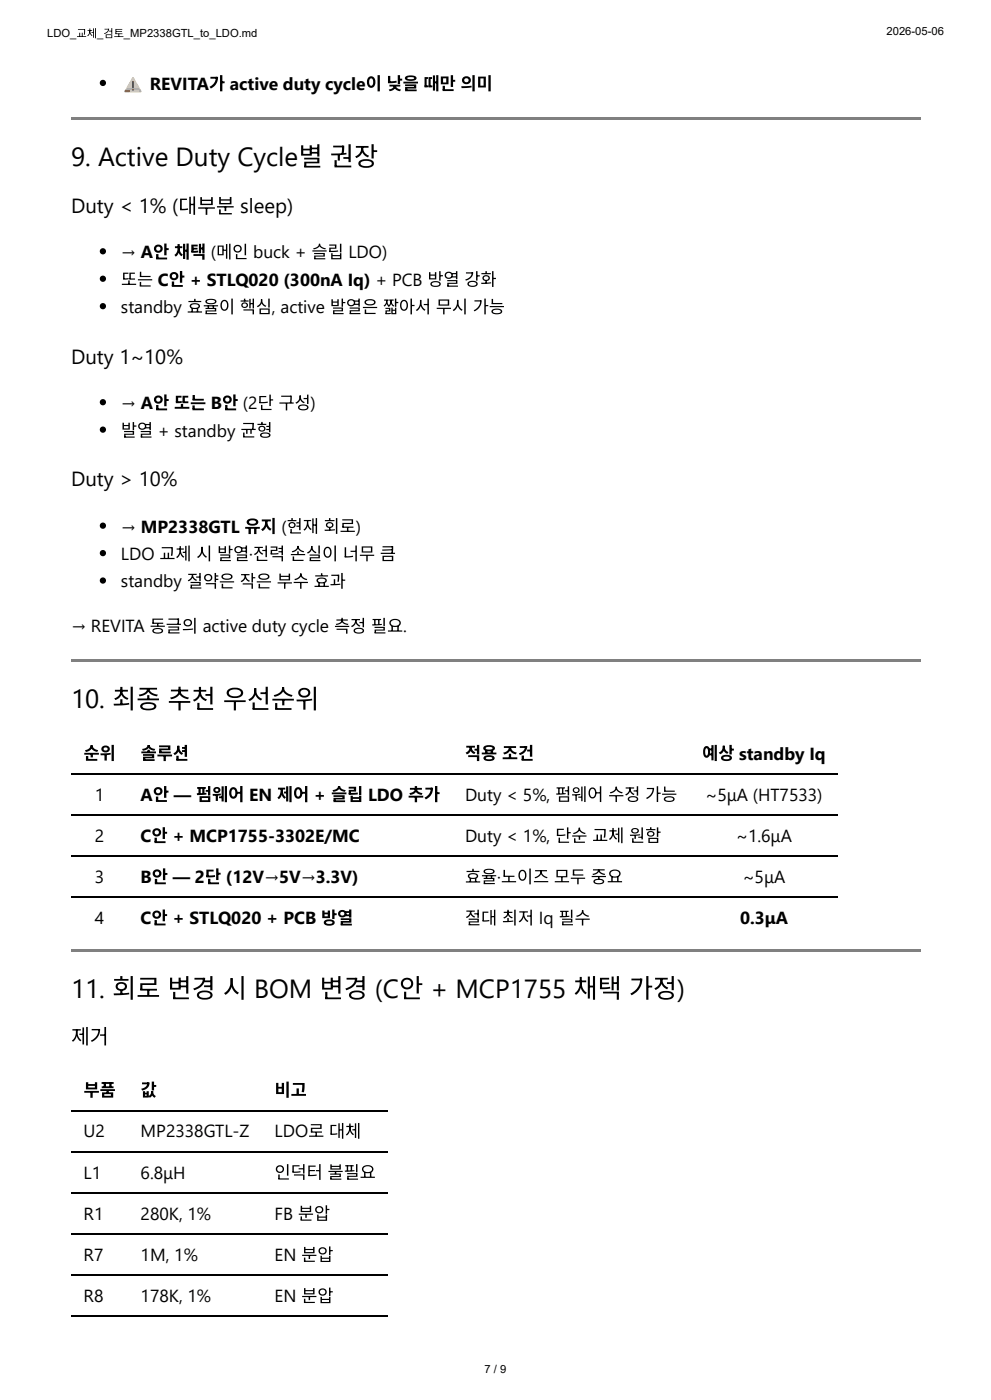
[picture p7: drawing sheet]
<svg xmlns="http://www.w3.org/2000/svg" width="210mm" height="297mm" viewBox="0 0 210 297" stroke-linecap="round" stroke-linejoin="round" font-family="sans-serif">
<defs><g id="words">
<g font-size="5.6">
<text x="15.1" y="35.2">9. Active Duty Cycle별 권장</text>
<text x="15.1" y="150.3">10. 최종 추천 우선순위</text>
<text x="15.1" y="211.7">11. 회로 변경 시 BOM 변경 (C안 + MCP1755 채택 가정)</text>
</g>
<g font-size="4.3">
<text x="15.1" y="45.2">Duty &lt; 1% (대부분 sleep)</text>
<text x="15.1" y="77.3">Duty 1~10%</text>
<text x="15.1" y="103.2">Duty &gt; 10%</text>
<text x="15.1" y="221.5">제거</text>
</g>
<g font-size="3.7">
<text x="25.7" y="19.1">⚠</text>
<text x="25.7" y="19.1">️</text>
<text x="31.8" y="19.1">REVITA가 active duty cycle이 낮을 때만 의미</text>
<text x="25.7" y="54.8">→ A안 채택 (메인 buck + 슬립 LDO)</text>
<text x="25.7" y="60.6">또는 C안 + STLQ020 (300nA Iq) + PCB 방열 강화</text>
<text x="25.7" y="66.4">standby 효율이 핵심, active 발열은 짧아서 무시 가능</text>
<text x="25.7" y="86.8">→ A안 또는 B안 (2단 구성)</text>
<text x="25.7" y="92.6">발열 + standby 균형</text>
<text x="25.7" y="113">→ MP2338GTL 유지 (현재 회로)</text>
<text x="25.7" y="118.8">LDO 교체 시 발열·전력 손실이 너무 큼</text>
<text x="25.7" y="124.6">standby 절약은 작은 부수 효과</text>
<text x="15.1" y="134.1">→ REVITA 동글의 active duty cycle 측정 필요.</text>
<text x="17.7" y="161.1">순위</text>
<text x="29.8" y="161.1">솔루션</text>
<text x="98.6" y="161.1">적용 조건</text>
<text x="149" y="161.1">예상 standby Iq</text>
<text x="20.1" y="169.9">1</text>
<text x="29.8" y="169.9">A안 — 펌웨어 EN 제어 + 슬립 LDO 추가</text>
<text x="98.6" y="169.9">Duty &lt; 5%, 펌웨어 수정 가능</text>
<text x="149.6" y="169.9">~5μA (HT7533)</text>
<text x="20.1" y="178.6">2</text>
<text x="29.8" y="178.6">C안 + MCP1755-3302E/MC</text>
<text x="98.6" y="178.6">Duty &lt; 1%, 단순 교체 원함</text>
<text x="156.1" y="178.6">~1.6μA</text>
<text x="20.1" y="187.3">3</text>
<text x="29.8" y="187.3">B안 — 2단 (12V→5V→3.3V)</text>
<text x="98.6" y="187.3">효율·노이즈 모두 중요</text>
<text x="157.6" y="187.3">~5μA</text>
<text x="20.1" y="196.1">4</text>
<text x="29.8" y="196.1">C안 + STLQ020 + PCB 방열</text>
<text x="98.6" y="196.1">절대 최저 Iq 필수</text>
<text x="157" y="196.1">0.3μA</text>
<text x="17.7" y="232.6">부품</text>
<text x="29.8" y="232.6">값</text>
<text x="58.2" y="232.6">비고</text>
<text x="17.7" y="241.3">U2</text>
<text x="29.8" y="241.3">MP2338GTL-Z</text>
<text x="58.2" y="241.3">LDO로 대체</text>
<text x="17.7" y="250">L1</text>
<text x="29.8" y="250">6.8μH</text>
<text x="58.2" y="250">인덕터 불필요</text>
<text x="17.7" y="258.8">R1</text>
<text x="29.8" y="258.8">280K, 1%</text>
<text x="58.2" y="258.8">FB 분압</text>
<text x="17.7" y="267.5">R7</text>
<text x="29.8" y="267.5">1M, 1%</text>
<text x="58.2" y="267.5">EN 분압</text>
<text x="17.7" y="276.2">R8</text>
<text x="29.8" y="276.2">178K, 1%</text>
<text x="58.2" y="276.2">EN 분압</text>
</g>
<g font-size="2.4">
<text x="10" y="7.9">LDO_교체_검토_MP2338GTL_to_LDO.md</text>
<text x="188.1" y="7.4">2026-05-06</text>
<text x="102.8" y="291.3">7 / 9</text>
</g>
</g></defs>
<g fill="#808080">
<path d="M15.1 24.9h180.2v.5h-180.2z"/>
<path d="M15.1 140h180.2v.5h-180.2z"/>
</g>
<path d="M15.1 164.2h162.7M15.1 172.9h162.7M15.1 181.6h162.7M15.1 190.4h162.7" fill="none" stroke="#000" stroke-width=".26"/>
<path d="M15.1 201.3h180.2v.6h-180.2z" fill="#808080"/>
<path d="M15.1 235.6h67.2M15.1 244.3h67.2M15.1 253.1h67.2M15.1 261.8h67.2M15.1 270.5h67.2M15.1 279.3h67.2" fill="none" stroke="#000" stroke-width=".26"/>
<g fill="#000">
<circle cx="21.8" cy="17.6" r=".66"/>
<circle cx="21.8" cy="53.3" r=".66"/>
<circle cx="21.8" cy="59.1" r=".66"/>
<circle cx="21.8" cy="65" r=".66"/>
<circle cx="21.8" cy="85.3" r=".66"/>
<circle cx="21.8" cy="91.1" r=".66"/>
<circle cx="21.8" cy="117.3" r=".66"/>
<circle cx="21.8" cy="111.5" r=".66"/>
<circle cx="21.8" cy="123.2" r=".66"/>
</g>
<use href="#words"/>
</svg>
